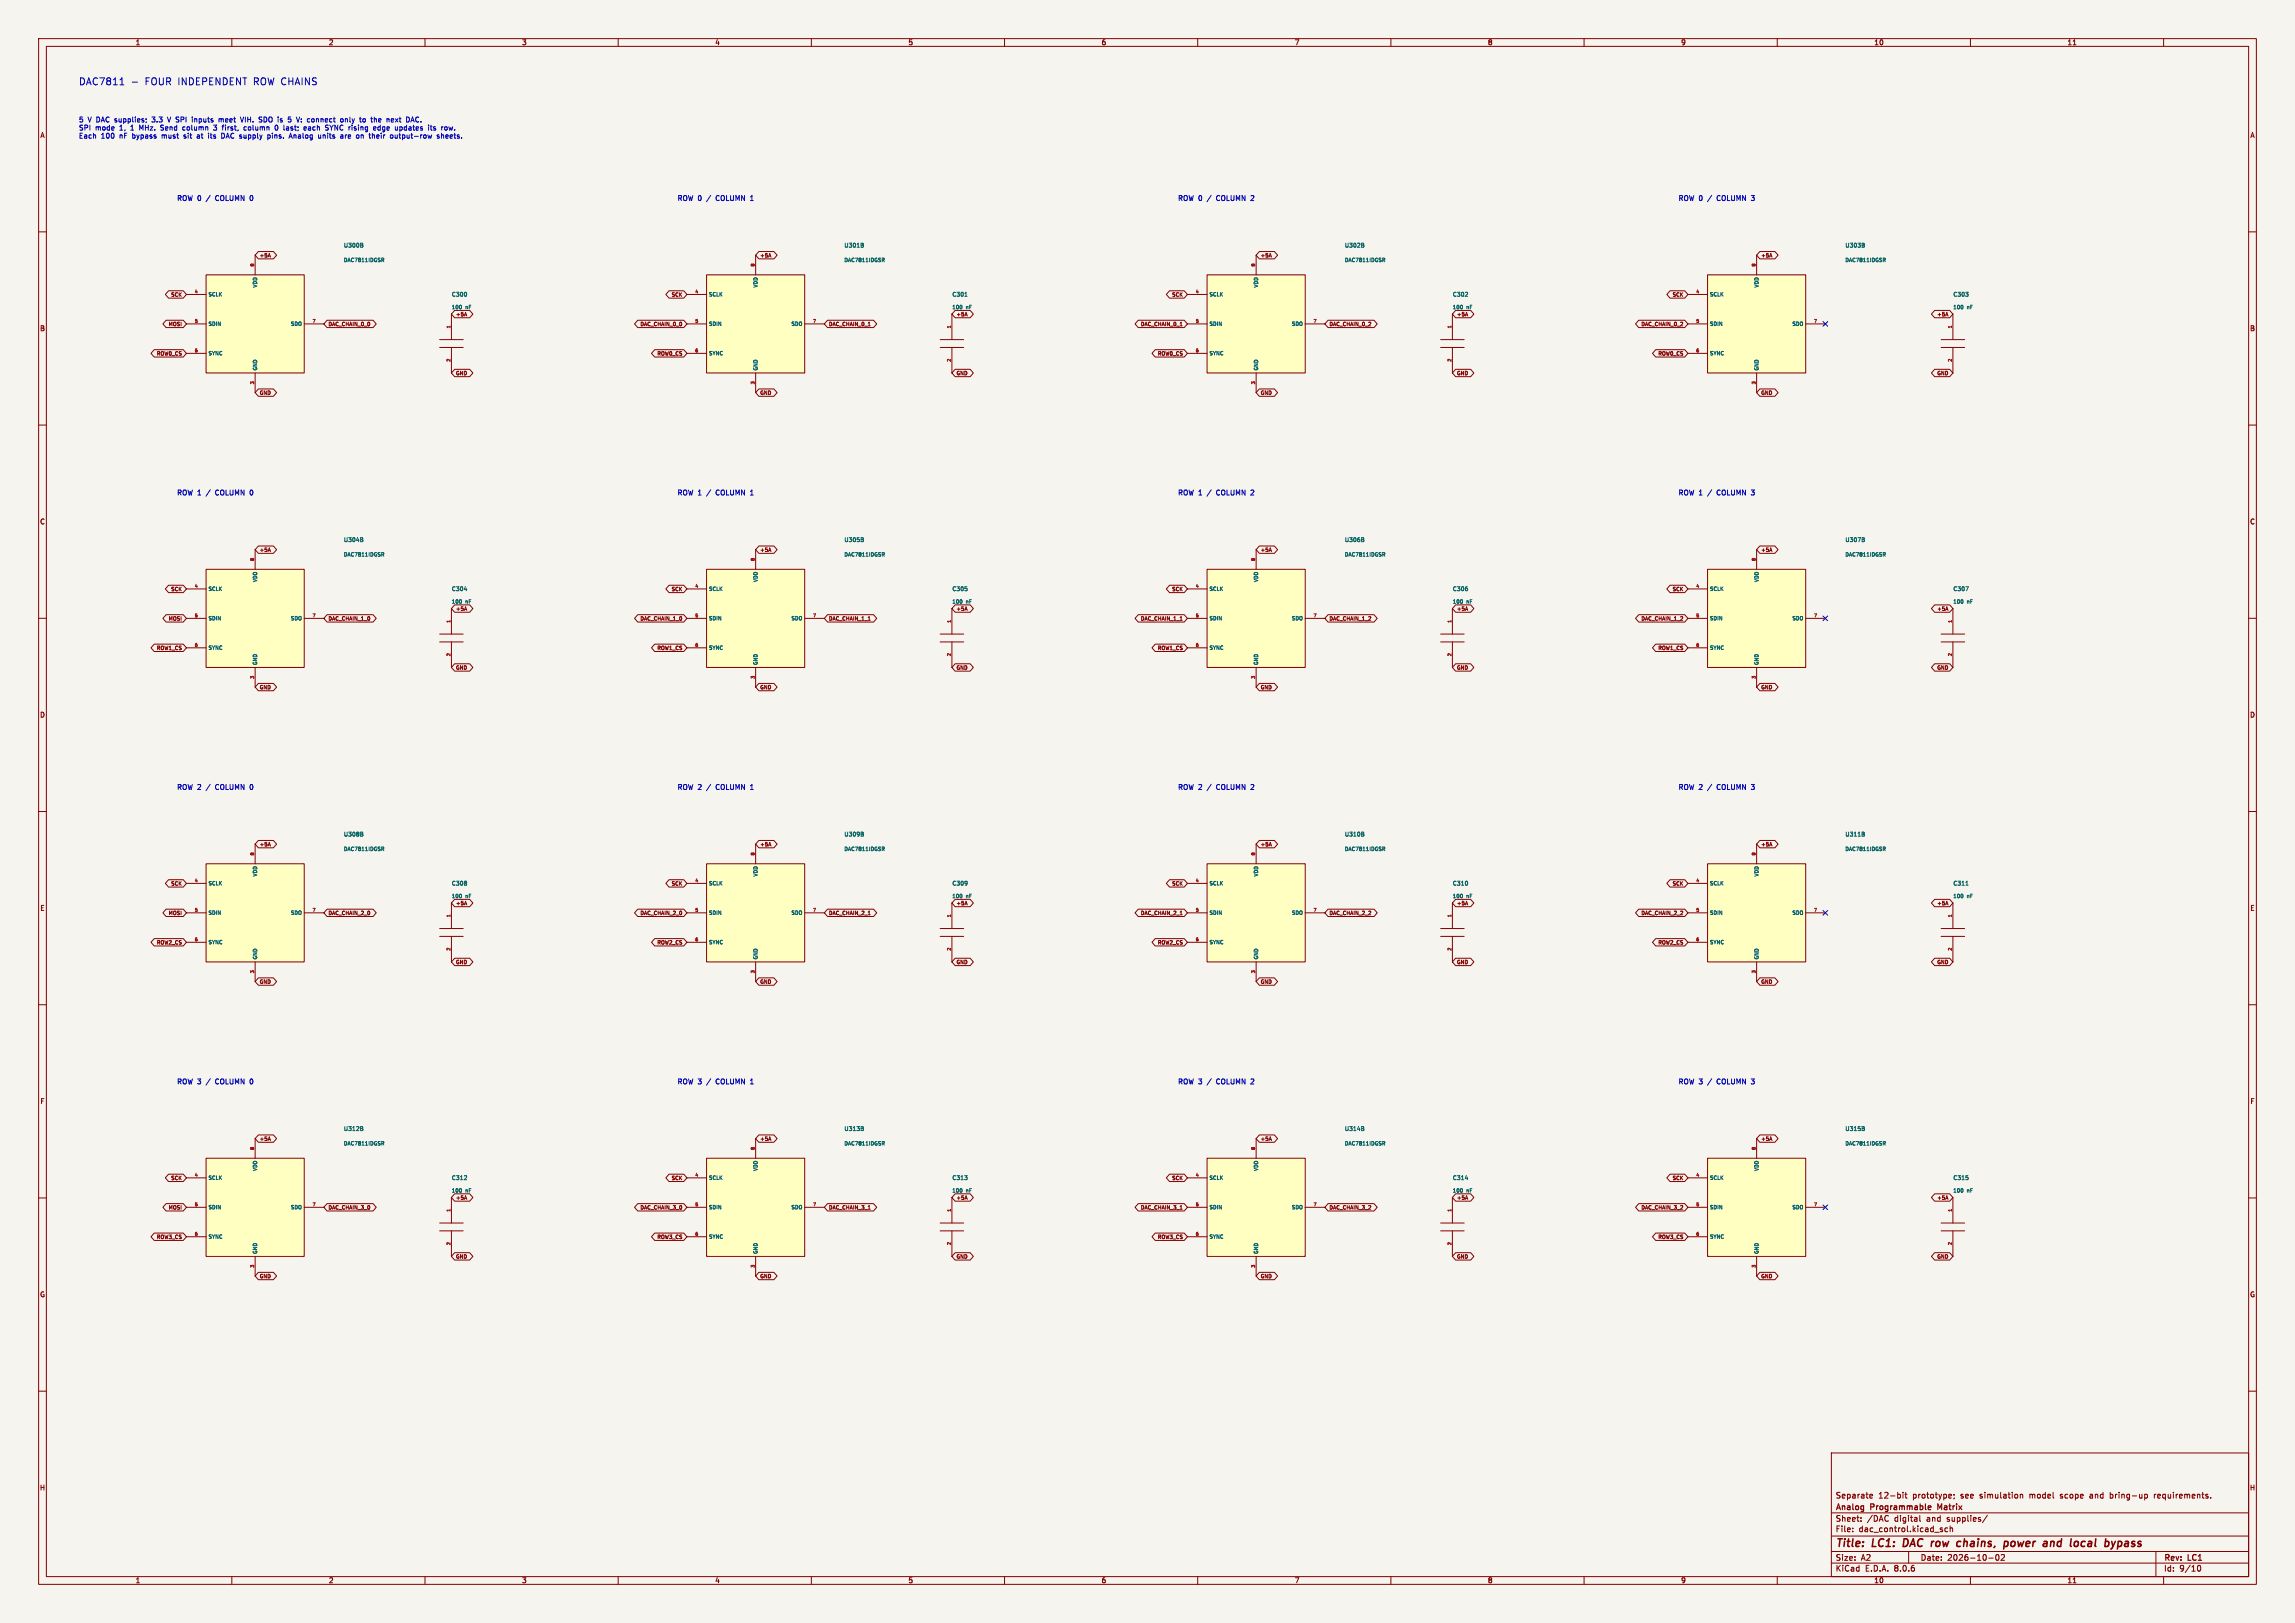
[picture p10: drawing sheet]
<svg xmlns="http://www.w3.org/2000/svg" width="594mm" height="420mm" viewBox="0 0 594 420" stroke-linecap="round" stroke-linejoin="round" font-family="sans-serif">
<defs><g id="words">
<g font-size="2.8" fill="#840000">
<text x="475" y="400.9">Title:</text>
<text x="484.7" y="400.9">LC1:</text>
<text x="493.5" y="400.9">DAC row</text>
<text x="509" y="400.9">chains,</text>
<text x="522" y="400.9">power</text>
<text x="532.9" y="400.9">and</text>
<text x="540.7" y="400.9">local</text>
<text x="550.5" y="400.9">bypass</text>
</g>
<g font-size="2.5" fill="#0000c2">
<text x="20.3" y="22.3">DAC7811</text>
<text x="37.5" y="22.3">FOUR INDEPENDENT ROW CHAINS</text>
</g>
<g font-size="2.1" fill="#840000">
<text x="475" y="388">Separate</text>
<text x="486.2" y="388">12-bit</text>
<text x="495.1" y="388">prototype;</text>
<text x="507.6" y="388">see</text>
<text x="512.7" y="388">simulation</text>
<text x="525.7" y="388">model</text>
<text x="533.8" y="388">scope</text>
<text x="541.6" y="388">and</text>
<text x="547" y="388">bring-up</text>
<text x="558.6" y="388">requirements.</text>
<text x="475" y="394">Sheet:</text>
<text x="475" y="391.2">Analog</text>
<text x="483.2" y="394">/DAC</text>
<text x="484.2" y="391.2">Programmable</text>
<text x="490.4" y="394">digital</text>
<text x="498.8" y="394">and</text>
<text x="502.2" y="391.2">Matrix</text>
<text x="504.2" y="394">supplies/</text>
<text x="475" y="396.7">File:</text>
<text x="481.1" y="396.7">dac_control.kicad_sch</text>
<text x="475" y="406.9">KiCad</text>
<text x="475" y="404.1">Size:</text>
<text x="481.7" y="404.1">A2</text>
<text x="482.7" y="406.9">E.D.A.</text>
<text x="490.3" y="406.9">8.0.6</text>
<text x="497" y="404.1">Date:</text>
<text x="504" y="404.1">2026-10-02</text>
<text x="560" y="404.3">Rev:</text>
<text x="560" y="406.9">Id:</text>
<text x="564.1" y="406.9">9/10</text>
<text x="566.4" y="404.3">LC1</text>
</g>
<g font-size="1.8" fill="#840000">
<text x="35" y="11.9">1</text>
<text x="85" y="11.9">2</text>
<text x="135" y="11.9">3</text>
<text x="185" y="11.9">4</text>
<text x="235" y="11.9">5</text>
<text x="285" y="11.9">6</text>
<text x="335" y="11.9">7</text>
<text x="385" y="11.9">8</text>
<text x="435" y="11.9">9</text>
<text x="485" y="11.9">10</text>
<text x="535" y="11.9">11</text>
<text x="10.3" y="35.9">A</text>
<text x="582.3" y="35.9">A</text>
<text x="10.3" y="85.9">B</text>
<text x="582.3" y="85.9">B</text>
<text x="10.3" y="135.9">C</text>
<text x="582.3" y="135.9">C</text>
<text x="10.3" y="185.9">D</text>
<text x="582.3" y="185.9">D</text>
<text x="10.3" y="235.9">E</text>
<text x="582.3" y="235.9">E</text>
<text x="10.3" y="285.9">F</text>
<text x="582.3" y="285.9">F</text>
<text x="10.3" y="335.9">G</text>
<text x="582.3" y="335.9">G</text>
<text x="10.2" y="385.9">H</text>
<text x="582.2" y="385.9">H</text>
<text x="35" y="409.9">1</text>
<text x="85" y="409.9">2</text>
<text x="135" y="409.9">3</text>
<text x="185" y="409.9">4</text>
<text x="235" y="409.9">5</text>
<text x="285" y="409.9">6</text>
<text x="335" y="409.9">7</text>
<text x="385" y="409.9">8</text>
<text x="435" y="409.9">9</text>
<text x="485" y="409.9">10</text>
<text x="535" y="409.9">11</text>
</g>
<g font-size="1.8" fill="#0000c2">
<text x="20.3" y="32">5</text>
<text x="20.3" y="34.1">SPI</text>
<text x="22.7" y="32">V DAC supplies;</text>
<text x="24.7" y="34.1">mode</text>
<text x="31.1" y="34.1">1,</text>
<text x="34.1" y="34.1">1</text>
<text x="36.5" y="34.1">MHz.</text>
<text x="39.8" y="32">3.3</text>
<text x="42.2" y="34.1">Send</text>
<text x="44.1" y="32">V SPI</text>
<text x="48.1" y="34.1">column</text>
<text x="50.7" y="32">inputs</text>
<text x="56.4" y="34.1">3</text>
<text x="57.9" y="32">meet</text>
<text x="58.8" y="34.1">first,</text>
<text x="63.8" y="32">VIH.</text>
<text x="64.6" y="34.1">column</text>
<text x="68.7" y="32">SDO is</text>
<text x="72.8" y="34.1">0</text>
<text x="75.2" y="34.1">last;</text>
<text x="76.6" y="32">5</text>
<text x="79" y="32">V: connect</text>
<text x="80.7" y="34.1">each</text>
<text x="86.5" y="34.1">SYNC rising</text>
<text x="90.8" y="32">only</text>
<text x="96" y="32">to</text>
<text x="99.1" y="32">the</text>
<text x="99.3" y="34.1">edge</text>
<text x="103.3" y="32">next</text>
<text x="105.1" y="34.1">updates</text>
<text x="108.6" y="32">DAC.</text>
<text x="113.9" y="34.1">its</text>
<text x="117.5" y="34.1">row.</text>
<text x="20.3" y="36.2">Each</text>
<text x="26.2" y="36.2">100</text>
<text x="31.1" y="36.2">nF</text>
<text x="34.5" y="36.2">bypass</text>
<text x="42.3" y="36.2">must</text>
<text x="48.2" y="36.2">sit</text>
<text x="51.8" y="36.2">at</text>
<text x="54.9" y="36.2">its</text>
<text x="58.5" y="36.2">DAC supply</text>
<text x="70.9" y="36.2">pins.</text>
<text x="76.7" y="36.2">Analog</text>
<text x="84.4" y="36.2">units</text>
<text x="90.4" y="36.2">are</text>
<text x="94.6" y="36.2">on</text>
<text x="98.2" y="36.2">their</text>
<text x="103.8" y="36.2">output-row</text>
<text x="116.2" y="36.2">sheets.</text>
<text x="45.7" y="52.3">ROW 0</text>
<text x="53.5" y="52.3">/</text>
<text x="56" y="52.3">COLUMN 0</text>
<text x="175.3" y="52.3">ROW 0</text>
<text x="183" y="52.3">/</text>
<text x="185.6" y="52.3">COLUMN 1</text>
<text x="304.8" y="52.3">ROW 0</text>
<text x="312.6" y="52.3">/</text>
<text x="315.1" y="52.3">COLUMN</text>
<text x="324.2" y="52.3">2</text>
<text x="434.3" y="52.3">ROW 0</text>
<text x="442.1" y="52.3">/</text>
<text x="444.6" y="52.3">COLUMN</text>
<text x="453.8" y="52.3">3</text>
<text x="45.7" y="128.5">ROW 1</text>
<text x="53.5" y="128.5">/</text>
<text x="56" y="128.5">COLUMN 0</text>
<text x="175.3" y="128.5">ROW 1</text>
<text x="183" y="128.5">/</text>
<text x="185.6" y="128.5">COLUMN 1</text>
<text x="304.8" y="128.5">ROW 1</text>
<text x="312.6" y="128.5">/</text>
<text x="315.1" y="128.5">COLUMN</text>
<text x="324.2" y="128.5">2</text>
<text x="434.3" y="128.5">ROW 1</text>
<text x="442.1" y="128.5">/</text>
<text x="444.6" y="128.5">COLUMN</text>
<text x="453.8" y="128.5">3</text>
<text x="45.7" y="204.7">ROW 2</text>
<text x="53.5" y="204.7">/</text>
<text x="56" y="204.7">COLUMN 0</text>
<text x="175.3" y="204.7">ROW 2</text>
<text x="183" y="204.7">/</text>
<text x="185.6" y="204.7">COLUMN 1</text>
<text x="304.8" y="204.7">ROW 2</text>
<text x="312.6" y="204.7">/</text>
<text x="315.1" y="204.7">COLUMN</text>
<text x="324.2" y="204.7">2</text>
<text x="434.3" y="204.7">ROW 2</text>
<text x="442.1" y="204.7">/</text>
<text x="444.6" y="204.7">COLUMN</text>
<text x="453.8" y="204.7">3</text>
<text x="45.7" y="280.9">ROW 3</text>
<text x="53.5" y="280.9">/</text>
<text x="56" y="280.9">COLUMN 0</text>
<text x="175.3" y="280.9">ROW 3</text>
<text x="183" y="280.9">/</text>
<text x="185.6" y="280.9">COLUMN 1</text>
<text x="304.8" y="280.9">ROW 3</text>
<text x="312.6" y="280.9">/</text>
<text x="315.1" y="280.9">COLUMN</text>
<text x="324.2" y="280.9">2</text>
<text x="434.3" y="280.9">ROW 3</text>
<text x="442.1" y="280.9">/</text>
<text x="444.6" y="280.9">COLUMN</text>
<text x="453.8" y="280.9">3</text>
</g>
<g font-size="1.5" fill="#006464">
<text x="88.9" y="64.3">U300B</text>
<text x="218.4" y="64.3">U301B</text>
<text x="347.9" y="64.3">U302B</text>
<text x="477.5" y="64.3">U303B</text>
<text x="116.8" y="77">C300</text>
<text x="246.3" y="77">C301</text>
<text x="375.9" y="77">C302</text>
<text x="505.4" y="77">C303</text>
<text x="88.9" y="140.5">U304B</text>
<text x="218.4" y="140.5">U305B</text>
<text x="347.9" y="140.5">U306B</text>
<text x="477.5" y="140.5">U307B</text>
<text x="116.8" y="153.2">C304</text>
<text x="246.3" y="153.2">C305</text>
<text x="375.9" y="153.2">C306</text>
<text x="505.4" y="153.2">C307</text>
<text x="88.9" y="216.7">U308B</text>
<text x="218.4" y="216.7">U309B</text>
<text x="347.9" y="216.7">U310B</text>
<text x="477.5" y="216.7">U311B</text>
<text x="116.8" y="229.4">C308</text>
<text x="246.3" y="229.4">C309</text>
<text x="375.9" y="229.4">C310</text>
<text x="505.4" y="229.4">C311</text>
<text x="88.9" y="292.9">U312B</text>
<text x="218.4" y="292.9">U313B</text>
<text x="347.9" y="292.9">U314B</text>
<text x="477.5" y="292.9">U315B</text>
<text x="116.8" y="305.6">C312</text>
<text x="246.3" y="305.6">C313</text>
<text x="375.9" y="305.6">C314</text>
<text x="505.4" y="305.6">C315</text>
</g>
<g font-size="1.3" fill="#840000">
<text x="67.1" y="66.8">+5A</text>
<text x="196.6" y="66.8">+5A</text>
<text x="326.2" y="66.8">+5A</text>
<text x="455.7" y="66.8">+5A</text>
<text x="44.1" y="77">SCK</text>
<text x="173.7" y="77">SCK</text>
<text x="303.2" y="77">SCK</text>
<text x="432.7" y="77">SCK</text>
<text x="117.9" y="82.1">+5A</text>
<text x="247.4" y="82.1">+5A</text>
<text x="377" y="82.1">+5A</text>
<text x="501.2" y="82.1">+5A</text>
<text x="43.5" y="84.6">MOSI</text>
<text x="84.9" y="84.6">DAC_CHAIN_0_0</text>
<text x="165.6" y="84.6">DAC_CHAIN_0_0</text>
<text x="214.4" y="84.6">DAC_CHAIN_0_1</text>
<text x="295.1" y="84.6">DAC_CHAIN_0_1</text>
<text x="344" y="84.6">DAC_CHAIN_0_2</text>
<text x="424.6" y="84.6">DAC_CHAIN_0_2</text>
<text x="40.4" y="92.2">ROW0_CS</text>
<text x="169.9" y="92.2">ROW0_CS</text>
<text x="299.5" y="92.2">ROW0_CS</text>
<text x="429" y="92.2">ROW0_CS</text>
<text x="117.9" y="97.3">GND</text>
<text x="247.4" y="97.3">GND</text>
<text x="377" y="97.3">GND</text>
<text x="501.2" y="97.3">GND</text>
<text x="67.1" y="102.4">GND</text>
<text x="196.6" y="102.4">GND</text>
<text x="326.2" y="102.4">GND</text>
<text x="455.7" y="102.4">GND</text>
<text x="67.1" y="143">+5A</text>
<text x="196.6" y="143">+5A</text>
<text x="326.2" y="143">+5A</text>
<text x="455.7" y="143">+5A</text>
<text x="44.1" y="153.2">SCK</text>
<text x="173.7" y="153.2">SCK</text>
<text x="303.2" y="153.2">SCK</text>
<text x="432.7" y="153.2">SCK</text>
<text x="43.5" y="160.8">MOSI</text>
<text x="84.9" y="160.8">DAC_CHAIN_1_0</text>
<text x="117.9" y="158.3">+5A</text>
<text x="165.6" y="160.8">DAC_CHAIN_1_0</text>
<text x="214.4" y="160.8">DAC_CHAIN_1_1</text>
<text x="247.4" y="158.3">+5A</text>
<text x="295.1" y="160.8">DAC_CHAIN_1_1</text>
<text x="344" y="160.8">DAC_CHAIN_1_2</text>
<text x="377" y="158.3">+5A</text>
<text x="424.6" y="160.8">DAC_CHAIN_1_2</text>
<text x="501.2" y="158.3">+5A</text>
<text x="40.4" y="168.4">ROW1_CS</text>
<text x="117.9" y="173.5">GND</text>
<text x="169.9" y="168.4">ROW1_CS</text>
<text x="247.4" y="173.5">GND</text>
<text x="299.5" y="168.4">ROW1_CS</text>
<text x="377" y="173.5">GND</text>
<text x="429" y="168.4">ROW1_CS</text>
<text x="501.2" y="173.5">GND</text>
<text x="67.1" y="178.6">GND</text>
<text x="196.6" y="178.6">GND</text>
<text x="326.2" y="178.6">GND</text>
<text x="455.7" y="178.6">GND</text>
<text x="67.1" y="219.2">+5A</text>
<text x="196.6" y="219.2">+5A</text>
<text x="326.2" y="219.2">+5A</text>
<text x="455.7" y="219.2">+5A</text>
<text x="44.1" y="229.4">SCK</text>
<text x="173.7" y="229.4">SCK</text>
<text x="303.2" y="229.4">SCK</text>
<text x="432.7" y="229.4">SCK</text>
<text x="43.5" y="237">MOSI</text>
<text x="84.9" y="237">DAC_CHAIN_2_0</text>
<text x="117.9" y="234.5">+5A</text>
<text x="165.6" y="237">DAC_CHAIN_2_0</text>
<text x="214.4" y="237">DAC_CHAIN_2_1</text>
<text x="247.4" y="234.5">+5A</text>
<text x="295.1" y="237">DAC_CHAIN_2_1</text>
<text x="344" y="237">DAC_CHAIN_2_2</text>
<text x="377" y="234.5">+5A</text>
<text x="424.6" y="237">DAC_CHAIN_2_2</text>
<text x="501.2" y="234.5">+5A</text>
<text x="40.4" y="244.6">ROW2_CS</text>
<text x="169.9" y="244.6">ROW2_CS</text>
<text x="299.5" y="244.6">ROW2_CS</text>
<text x="429" y="244.6">ROW2_CS</text>
<text x="117.9" y="249.7">GND</text>
<text x="247.4" y="249.7">GND</text>
<text x="377" y="249.7">GND</text>
<text x="501.2" y="249.7">GND</text>
<text x="67.1" y="254.8">GND</text>
<text x="196.6" y="254.8">GND</text>
<text x="326.2" y="254.8">GND</text>
<text x="455.7" y="254.8">GND</text>
<text x="67.1" y="295.4">+5A</text>
<text x="196.6" y="295.4">+5A</text>
<text x="326.2" y="295.4">+5A</text>
<text x="455.7" y="295.4">+5A</text>
<text x="44.1" y="305.6">SCK</text>
<text x="173.7" y="305.6">SCK</text>
<text x="303.2" y="305.6">SCK</text>
<text x="432.7" y="305.6">SCK</text>
<text x="117.9" y="310.7">+5A</text>
<text x="247.4" y="310.7">+5A</text>
<text x="377" y="310.7">+5A</text>
<text x="501.2" y="310.7">+5A</text>
<text x="43.5" y="313.2">MOSI</text>
<text x="84.9" y="313.2">DAC_CHAIN_3_0</text>
<text x="165.6" y="313.2">DAC_CHAIN_3_0</text>
<text x="214.4" y="313.2">DAC_CHAIN_3_1</text>
<text x="295.1" y="313.2">DAC_CHAIN_3_1</text>
<text x="344" y="313.2">DAC_CHAIN_3_2</text>
<text x="424.6" y="313.2">DAC_CHAIN_3_2</text>
<text x="40.4" y="320.8">ROW3_CS</text>
<text x="169.9" y="320.8">ROW3_CS</text>
<text x="299.5" y="320.8">ROW3_CS</text>
<text x="429" y="320.8">ROW3_CS</text>
<text x="117.9" y="325.9">GND</text>
<text x="247.4" y="325.9">GND</text>
<text x="377" y="325.9">GND</text>
<text x="501.2" y="325.9">GND</text>
<text x="67.1" y="331">GND</text>
<text x="196.6" y="331">GND</text>
<text x="326.2" y="331">GND</text>
<text x="455.7" y="331">GND</text>
</g>
<g font-size="1.3" fill="#006464">
<text x="88.8" y="68">DAC7811IDGSR</text>
<text x="218.4" y="68">DAC7811IDGSR</text>
<text x="347.9" y="68">DAC7811IDGSR</text>
<text x="477.5" y="68">DAC7811IDGSR</text>
<text x="53.8" y="76.9">SCLK</text>
<text x="66.7" y="74.6" transform="rotate(-90 66.7 74.6)">VDD</text>
<text x="183.4" y="76.9">SCLK</text>
<text x="196.3" y="74.6" transform="rotate(-90 196.3 74.6)">VDD</text>
<text x="312.9" y="76.9">SCLK</text>
<text x="325.8" y="74.6" transform="rotate(-90 325.8 74.6)">VDD</text>
<text x="442.5" y="76.9">SCLK</text>
<text x="455.4" y="74.6" transform="rotate(-90 455.4 74.6)">VDD</text>
<text x="116.8" y="80.2">100</text>
<text x="120.5" y="80.2">nF</text>
<text x="246.3" y="80.2">100</text>
<text x="250" y="80.2">nF</text>
<text x="375.9" y="80.2">100</text>
<text x="379.6" y="80.2">nF</text>
<text x="505.4" y="80.2">100</text>
<text x="509.1" y="80.2">nF</text>
<text x="53.8" y="84.5">SDIN</text>
<text x="75.1" y="84.5">SDO</text>
<text x="183.4" y="84.5">SDIN</text>
<text x="204.7" y="84.5">SDO</text>
<text x="312.9" y="84.5">SDIN</text>
<text x="334.2" y="84.5">SDO</text>
<text x="442.5" y="84.5">SDIN</text>
<text x="463.7" y="84.5">SDO</text>
<text x="53.8" y="92.1">SYNC</text>
<text x="183.4" y="92.1">SYNC</text>
<text x="312.9" y="92.1">SYNC</text>
<text x="442.5" y="92.1">SYNC</text>
<text x="66.7" y="96" transform="rotate(-90 66.7 96)">GND</text>
<text x="196.3" y="96" transform="rotate(-90 196.3 96)">GND</text>
<text x="325.8" y="96" transform="rotate(-90 325.8 96)">GND</text>
<text x="455.4" y="96" transform="rotate(-90 455.4 96)">GND</text>
<text x="88.8" y="144.2">DAC7811IDGSR</text>
<text x="218.4" y="144.2">DAC7811IDGSR</text>
<text x="347.9" y="144.2">DAC7811IDGSR</text>
<text x="477.5" y="144.2">DAC7811IDGSR</text>
<text x="53.8" y="153.1">SCLK</text>
<text x="66.7" y="150.8" transform="rotate(-90 66.7 150.8)">VDD</text>
<text x="183.4" y="153.1">SCLK</text>
<text x="196.3" y="150.8" transform="rotate(-90 196.3 150.8)">VDD</text>
<text x="312.9" y="153.1">SCLK</text>
<text x="325.8" y="150.8" transform="rotate(-90 325.8 150.8)">VDD</text>
<text x="442.5" y="153.1">SCLK</text>
<text x="455.4" y="150.8" transform="rotate(-90 455.4 150.8)">VDD</text>
<text x="53.8" y="160.7">SDIN</text>
<text x="75.1" y="160.7">SDO</text>
<text x="116.8" y="156.4">100</text>
<text x="120.5" y="156.4">nF</text>
<text x="183.4" y="160.7">SDIN</text>
<text x="204.7" y="160.7">SDO</text>
<text x="246.3" y="156.4">100</text>
<text x="250" y="156.4">nF</text>
<text x="312.9" y="160.7">SDIN</text>
<text x="334.2" y="160.7">SDO</text>
<text x="375.9" y="156.4">100</text>
<text x="379.6" y="156.4">nF</text>
<text x="442.5" y="160.7">SDIN</text>
<text x="463.7" y="160.7">SDO</text>
<text x="505.4" y="156.4">100</text>
<text x="509.1" y="156.4">nF</text>
<text x="53.8" y="168.3">SYNC</text>
<text x="66.7" y="172.2" transform="rotate(-90 66.7 172.2)">GND</text>
<text x="183.4" y="168.3">SYNC</text>
<text x="196.3" y="172.2" transform="rotate(-90 196.3 172.2)">GND</text>
<text x="312.9" y="168.3">SYNC</text>
<text x="325.8" y="172.2" transform="rotate(-90 325.8 172.2)">GND</text>
<text x="442.5" y="168.3">SYNC</text>
<text x="455.4" y="172.2" transform="rotate(-90 455.4 172.2)">GND</text>
<text x="88.8" y="220.4">DAC7811IDGSR</text>
<text x="218.4" y="220.4">DAC7811IDGSR</text>
<text x="347.9" y="220.4">DAC7811IDGSR</text>
<text x="477.5" y="220.4">DAC7811IDGSR</text>
<text x="66.7" y="227" transform="rotate(-90 66.7 227)">VDD</text>
<text x="196.3" y="227" transform="rotate(-90 196.3 227)">VDD</text>
<text x="325.8" y="227" transform="rotate(-90 325.8 227)">VDD</text>
<text x="455.4" y="227" transform="rotate(-90 455.4 227)">VDD</text>
<text x="53.8" y="229.3">SCLK</text>
<text x="116.8" y="232.6">100</text>
<text x="120.5" y="232.6">nF</text>
<text x="183.4" y="229.3">SCLK</text>
<text x="246.3" y="232.6">100</text>
<text x="250" y="232.6">nF</text>
<text x="312.9" y="229.3">SCLK</text>
<text x="375.9" y="232.6">100</text>
<text x="379.6" y="232.6">nF</text>
<text x="442.5" y="229.3">SCLK</text>
<text x="505.4" y="232.6">100</text>
<text x="509.1" y="232.6">nF</text>
<text x="53.8" y="236.9">SDIN</text>
<text x="75.1" y="236.9">SDO</text>
<text x="183.4" y="236.9">SDIN</text>
<text x="204.7" y="236.9">SDO</text>
<text x="312.9" y="236.9">SDIN</text>
<text x="334.2" y="236.9">SDO</text>
<text x="442.5" y="236.9">SDIN</text>
<text x="463.7" y="236.9">SDO</text>
<text x="53.8" y="244.5">SYNC</text>
<text x="183.4" y="244.5">SYNC</text>
<text x="312.9" y="244.5">SYNC</text>
<text x="442.5" y="244.5">SYNC</text>
<text x="66.7" y="248.4" transform="rotate(-90 66.7 248.4)">GND</text>
<text x="196.3" y="248.4" transform="rotate(-90 196.3 248.4)">GND</text>
<text x="325.8" y="248.4" transform="rotate(-90 325.8 248.4)">GND</text>
<text x="455.4" y="248.4" transform="rotate(-90 455.4 248.4)">GND</text>
<text x="88.8" y="296.6">DAC7811IDGSR</text>
<text x="218.4" y="296.6">DAC7811IDGSR</text>
<text x="347.9" y="296.6">DAC7811IDGSR</text>
<text x="477.5" y="296.6">DAC7811IDGSR</text>
<text x="53.8" y="305.5">SCLK</text>
<text x="66.7" y="303.2" transform="rotate(-90 66.7 303.2)">VDD</text>
<text x="183.4" y="305.5">SCLK</text>
<text x="196.3" y="303.2" transform="rotate(-90 196.3 303.2)">VDD</text>
<text x="312.9" y="305.5">SCLK</text>
<text x="325.8" y="303.2" transform="rotate(-90 325.8 303.2)">VDD</text>
<text x="442.5" y="305.5">SCLK</text>
<text x="455.4" y="303.2" transform="rotate(-90 455.4 303.2)">VDD</text>
<text x="116.8" y="308.8">100</text>
<text x="120.5" y="308.8">nF</text>
<text x="246.3" y="308.8">100</text>
<text x="250" y="308.8">nF</text>
<text x="375.9" y="308.8">100</text>
<text x="379.6" y="308.8">nF</text>
<text x="505.4" y="308.8">100</text>
<text x="509.1" y="308.8">nF</text>
<text x="53.8" y="313.1">SDIN</text>
<text x="75.1" y="313.1">SDO</text>
<text x="183.4" y="313.1">SDIN</text>
<text x="204.7" y="313.1">SDO</text>
<text x="312.9" y="313.1">SDIN</text>
<text x="334.2" y="313.1">SDO</text>
<text x="442.5" y="313.1">SDIN</text>
<text x="463.7" y="313.1">SDO</text>
<text x="53.8" y="320.7">SYNC</text>
<text x="183.4" y="320.7">SYNC</text>
<text x="312.9" y="320.7">SYNC</text>
<text x="442.5" y="320.7">SYNC</text>
<text x="66.7" y="324.6" transform="rotate(-90 66.7 324.6)">GND</text>
<text x="196.3" y="324.6" transform="rotate(-90 196.3 324.6)">GND</text>
<text x="325.8" y="324.6" transform="rotate(-90 325.8 324.6)">GND</text>
<text x="455.4" y="324.6" transform="rotate(-90 455.4 324.6)">GND</text>
</g>
<g font-size="1.1" fill="#a90000">
<text x="65.8" y="69.1" transform="rotate(-90 65.8 69.1)">8</text>
<text x="195.3" y="69.1" transform="rotate(-90 195.3 69.1)">8</text>
<text x="324.9" y="69.1" transform="rotate(-90 324.9 69.1)">8</text>
<text x="454.4" y="69.1" transform="rotate(-90 454.4 69.1)">8</text>
<text x="50.3" y="75.9">4</text>
<text x="179.8" y="75.9">4</text>
<text x="309.3" y="75.9">4</text>
<text x="438.9" y="75.9">4</text>
<text x="50.3" y="83.6">5</text>
<text x="80.8" y="83.6">7</text>
<text x="179.8" y="83.6">5</text>
<text x="210.3" y="83.6">7</text>
<text x="309.3" y="83.6">5</text>
<text x="339.8" y="83.6">7</text>
<text x="438.9" y="83.6">5</text>
<text x="469.4" y="83.6">7</text>
<text x="116.6" y="85.1" transform="rotate(-90 116.6 85.1)">1</text>
<text x="246.1" y="85.1" transform="rotate(-90 246.1 85.1)">1</text>
<text x="375.7" y="85.1" transform="rotate(-90 375.7 85.1)">1</text>
<text x="505.2" y="85.1" transform="rotate(-90 505.2 85.1)">1</text>
<text x="50.3" y="91.2">6</text>
<text x="116.6" y="93.7" transform="rotate(-90 116.6 93.7)">2</text>
<text x="179.8" y="91.2">6</text>
<text x="246.1" y="93.7" transform="rotate(-90 246.1 93.7)">2</text>
<text x="309.3" y="91.2">6</text>
<text x="375.7" y="93.7" transform="rotate(-90 375.7 93.7)">2</text>
<text x="438.9" y="91.2">6</text>
<text x="505.2" y="93.7" transform="rotate(-90 505.2 93.7)">2</text>
<text x="65.8" y="99.6" transform="rotate(-90 65.8 99.6)">3</text>
<text x="195.3" y="99.6" transform="rotate(-90 195.3 99.6)">3</text>
<text x="324.9" y="99.6" transform="rotate(-90 324.9 99.6)">3</text>
<text x="454.4" y="99.6" transform="rotate(-90 454.4 99.6)">3</text>
<text x="65.8" y="145.3" transform="rotate(-90 65.8 145.3)">8</text>
<text x="195.3" y="145.3" transform="rotate(-90 195.3 145.3)">8</text>
<text x="324.9" y="145.3" transform="rotate(-90 324.9 145.3)">8</text>
<text x="454.4" y="145.3" transform="rotate(-90 454.4 145.3)">8</text>
<text x="50.3" y="152.1">4</text>
<text x="179.8" y="152.1">4</text>
<text x="309.3" y="152.1">4</text>
<text x="438.9" y="152.1">4</text>
<text x="50.3" y="159.8">5</text>
<text x="80.8" y="159.8">7</text>
<text x="116.6" y="161.3" transform="rotate(-90 116.6 161.3)">1</text>
<text x="179.8" y="159.8">5</text>
<text x="210.3" y="159.8">7</text>
<text x="246.1" y="161.3" transform="rotate(-90 246.1 161.3)">1</text>
<text x="309.3" y="159.8">5</text>
<text x="339.8" y="159.8">7</text>
<text x="375.7" y="161.3" transform="rotate(-90 375.7 161.3)">1</text>
<text x="438.9" y="159.8">5</text>
<text x="469.4" y="159.8">7</text>
<text x="505.2" y="161.3" transform="rotate(-90 505.2 161.3)">1</text>
<text x="50.3" y="167.4">6</text>
<text x="179.8" y="167.4">6</text>
<text x="309.3" y="167.4">6</text>
<text x="438.9" y="167.4">6</text>
<text x="116.6" y="169.9" transform="rotate(-90 116.6 169.9)">2</text>
<text x="246.1" y="169.9" transform="rotate(-90 246.1 169.9)">2</text>
<text x="375.7" y="169.9" transform="rotate(-90 375.7 169.9)">2</text>
<text x="505.2" y="169.9" transform="rotate(-90 505.2 169.9)">2</text>
<text x="65.8" y="175.8" transform="rotate(-90 65.8 175.8)">3</text>
<text x="195.3" y="175.8" transform="rotate(-90 195.3 175.8)">3</text>
<text x="324.9" y="175.8" transform="rotate(-90 324.9 175.8)">3</text>
<text x="454.4" y="175.8" transform="rotate(-90 454.4 175.8)">3</text>
<text x="65.8" y="221.5" transform="rotate(-90 65.8 221.5)">8</text>
<text x="195.3" y="221.5" transform="rotate(-90 195.3 221.5)">8</text>
<text x="324.9" y="221.5" transform="rotate(-90 324.9 221.5)">8</text>
<text x="454.4" y="221.5" transform="rotate(-90 454.4 221.5)">8</text>
<text x="50.3" y="228.3">4</text>
<text x="179.8" y="228.3">4</text>
<text x="309.3" y="228.3">4</text>
<text x="438.9" y="228.3">4</text>
<text x="50.3" y="236">5</text>
<text x="80.8" y="236">7</text>
<text x="116.6" y="237.5" transform="rotate(-90 116.6 237.5)">1</text>
<text x="179.8" y="236">5</text>
<text x="210.3" y="236">7</text>
<text x="246.1" y="237.5" transform="rotate(-90 246.1 237.5)">1</text>
<text x="309.3" y="236">5</text>
<text x="339.8" y="236">7</text>
<text x="375.7" y="237.5" transform="rotate(-90 375.7 237.5)">1</text>
<text x="438.9" y="236">5</text>
<text x="469.4" y="236">7</text>
<text x="505.2" y="237.5" transform="rotate(-90 505.2 237.5)">1</text>
<text x="50.3" y="243.6">6</text>
<text x="179.8" y="243.6">6</text>
<text x="309.3" y="243.6">6</text>
<text x="438.9" y="243.6">6</text>
<text x="65.8" y="252" transform="rotate(-90 65.8 252)">3</text>
<text x="116.6" y="246.1" transform="rotate(-90 116.6 246.1)">2</text>
<text x="195.3" y="252" transform="rotate(-90 195.3 252)">3</text>
<text x="246.1" y="246.1" transform="rotate(-90 246.1 246.1)">2</text>
<text x="324.9" y="252" transform="rotate(-90 324.9 252)">3</text>
<text x="375.7" y="246.1" transform="rotate(-90 375.7 246.1)">2</text>
<text x="454.4" y="252" transform="rotate(-90 454.4 252)">3</text>
<text x="505.2" y="246.1" transform="rotate(-90 505.2 246.1)">2</text>
<text x="65.8" y="297.7" transform="rotate(-90 65.8 297.7)">8</text>
<text x="195.3" y="297.7" transform="rotate(-90 195.3 297.7)">8</text>
<text x="324.9" y="297.7" transform="rotate(-90 324.9 297.7)">8</text>
<text x="454.4" y="297.7" transform="rotate(-90 454.4 297.7)">8</text>
<text x="50.3" y="304.5">4</text>
<text x="179.8" y="304.5">4</text>
<text x="309.3" y="304.5">4</text>
<text x="438.9" y="304.5">4</text>
<text x="50.3" y="312.2">5</text>
<text x="80.8" y="312.2">7</text>
<text x="116.6" y="313.7" transform="rotate(-90 116.6 313.7)">1</text>
<text x="179.8" y="312.2">5</text>
<text x="210.3" y="312.2">7</text>
<text x="246.1" y="313.7" transform="rotate(-90 246.1 313.7)">1</text>
<text x="309.3" y="312.2">5</text>
<text x="339.8" y="312.2">7</text>
<text x="375.7" y="313.7" transform="rotate(-90 375.7 313.7)">1</text>
<text x="438.9" y="312.2">5</text>
<text x="469.4" y="312.2">7</text>
<text x="505.2" y="313.7" transform="rotate(-90 505.2 313.7)">1</text>
<text x="50.3" y="319.8">6</text>
<text x="116.6" y="322.3" transform="rotate(-90 116.6 322.3)">2</text>
<text x="179.8" y="319.8">6</text>
<text x="246.1" y="322.3" transform="rotate(-90 246.1 322.3)">2</text>
<text x="309.3" y="319.8">6</text>
<text x="375.7" y="322.3" transform="rotate(-90 375.7 322.3)">2</text>
<text x="438.9" y="319.8">6</text>
<text x="505.2" y="322.3" transform="rotate(-90 505.2 322.3)">2</text>
<text x="65.8" y="328.2" transform="rotate(-90 65.8 328.2)">3</text>
<text x="195.3" y="328.2" transform="rotate(-90 195.3 328.2)">3</text>
<text x="324.9" y="328.2" transform="rotate(-90 324.9 328.2)">3</text>
<text x="454.4" y="328.2" transform="rotate(-90 454.4 328.2)">3</text>
</g>
</g></defs>
<path d="M0 0h594v420h-594z" fill="#f5f4ef" stroke="#f5f4ef" stroke-width=".26"/>
<g fill="none" stroke="#840000" stroke-width=".26">
<path d="M10 10h574v400h-574zM12 12h570v396h-570zM60 10v2M110 10v2M160 10v2M210 10v2M260 10v2M310 10v2M360 10v2M410 10v2M460 10v2M510 10v2"/>
<path d="M536.6 11.6h.7M560 10v2M10 60h2M582 60h2M10 110h2M582 110h2M10 160h2M582 160h2M10 210h2M582 210h2M10 260h2M582 260h2"/>
<path d="M10 310h2M582 310h2M10 360h2M474 376h108v32h-108zM582 360h2M474 397.5h108M474 391.5h108M479.5 396.2v.2M479.5 395.4v.2M481.7 393.5v.2M481.7 392.7v.2M484 387.6h.6"/>
<path d="M484 386.7h.5l.2 .3-.7 .2M492.5 386.2v.1M492.5 386.7v1M493 386.7h.6M493.2 386.2v1.3l.4 .2M496.9 392.2v1.3l.2 .2M502.2 395.8l.6 .3-.1 .2-.4 .1M502.2 395.4h.5M504.1 395.4h-.4l-.3 .3 .1 .6h.6M504.7 395.5l.6-.1 .1 1M504.7 394.9v1.5M504.9 386.7l.2 .3-.7 .2"/>
<path d="M505 387.6l-.1 .1M505.7 386.7v.2M505.8 387.6l-.1 .3M514.4 392.1l-1.3 1.9M522.9 386.8l.6-.1v1M522.9 386.7v1M541 387.2v.4M546.2 387.6l.4 .1M546.2 386.2v1.5M546.6 386.7h-.4M555.2 386.7l.6 .3-.1 .5-.5 .2M557.6 386.7v1"/>
<path d="M558 386.7l-.4 .3M572.2 387.5v.2M60 408v2M110 408v2M160 408v2M210 408v2M260 408v2M310 408v2M360 408v2M410 408v2M460 408v2M474 404.5h108"/>
<path d="M474 401.5h108M494 401.5v3M510 408v2M514.7 403.2h1.2M516.9 402.3a.85 .85 0 0 0 .1 1.5 .94 .94 0 0 0 0-1.5M518.2 402.3l-.2 .1M518.5 402.3l.3 .3-.1 .3-.8 .9h.9M536.6 409.6h.7M558 401.5v6.5M560 408v2M568.7 405.6l.4-.5a.8 .8 0 0 1 .5 .7 .8 .8 0 0 1-.5 .8l-.4-.6"/>
</g>
<path d="M492.8 398.2l-.2 2h.5M508.5 398.2l-.3 2M519.4 398.9l.4 .3-.1 .6-.4 .4M521.2 398.9l-.6 .2-.2 .7 .2 .3 .5 .1M531.1 398.9l.5 .1 .1 .1-.2 1.1M538.9 399h.8M548.3 399l.6-.1 .3 .3-.3 .9h-.8M548.3 398.9l-.3 2M539.6 400.1l-.6 .1" fill="none" stroke="#840000" stroke-width=".4"/>
<path d="M499.3 389.7h.4l.1 .3-.7 .2M499.7 390.6l-.4 .1M502.1 390.2l-.5-1v1.5" fill="none" stroke="#840000" stroke-width=".3"/>
<path d="M182.9 71.1h25.4v25.4h-25.4z" fill="#ffffc2"/>
<g fill="none" stroke="#840000" stroke-width=".26">
<path d="M177.8 76.2h5.1M182.9 71.1h25.4v25.4h-25.4zM195.6 66v5.1M177.8 83.8h5.1M177.8 91.4h5.1M195.6 96.5v5.1M208.3 83.8h5.1M375.9 157.5v6.6M372.9 166.1h6.1M372.9 164.1h6.1M375.9 166.1v6.6M246.4 233.7v6.6"/>
<path d="M243.3 242.3h6.1M243.3 240.3h6.1M246.4 242.3v6.6"/>
</g>
<path d="M223.2 63.4l.3 .2-.2 .4M223.3 63v.4M228.6 67.3l.3 .4M228.7 66.8l.2 .2-.2 .3M378.4 155.3v.7M379.8 152.3v.5M248.9 231.5v.7M250.3 228.1v.7M250.3 228.5v.1" fill="none" stroke="#006464" stroke-width=".26"/>
<path d="M312.4 299.7h25.4v25.4h-25.4z" fill="#ffffc2"/>
<path d="M243.3 89.9h6.1M243.3 87.9h6.1M246.4 81.3v6.6M246.4 89.9v6.6M312.4 299.7h25.4v25.4h-25.4zM325.1 294.6v5.1M307.3 304.8h5.1M307.3 312.4h5.1M337.8 312.4h5.1M307.3 320h5.1M325.1 325.1v5.1" fill="none" stroke="#840000" stroke-width=".26"/>
<path d="M248.9 79.1v.7M249.7 76.7h.6M352.8 292l.2 .2-.2 .4M352.9 291.6v.4M358.1 295.9l.3 .4M358.2 295.4l.2 .2-.2 .3" fill="none" stroke="#006464" stroke-width=".26"/>
<path d="M312.4 71.1h25.4v25.4h-25.4z" fill="#ffffc2"/>
<g fill="none" stroke="#840000" stroke-width=".26">
<path d="M307.3 76.2h5.1M312.4 71.1h25.4v25.4h-25.4zM325.1 66v5.1M307.3 83.8h5.1M307.3 91.4h5.1M325.1 96.5v5.1M337.8 83.8h5.1M372.9 89.9h6.1M372.9 87.9h6.1M375.9 81.3v6.6M375.9 89.9v6.6M116.8 157.5v6.6"/>
<path d="M113.8 166.1h6.1M113.8 164.1h6.1M116.8 166.1v6.6"/>
</g>
<path d="M352.8 63.4l.2 .2-.2 .4M352.9 63v.4M358.1 67.3l.3 .4M358.2 66.8l.2 .2-.2 .3M378.4 79.1v.7M379.2 76.7h.7M379.8 75.7v.4M119.4 155.3v.7M120.2 152.5h.6" fill="none" stroke="#006464" stroke-width=".26"/>
<path d="M442 299.7h25.4v25.4h-25.4z" fill="#ffffc2"/>
<g fill="none" stroke="#840000" stroke-width=".26">
<path d="M246.4 157.5v6.6M243.3 166.1h6.1M243.3 164.1h6.1M246.4 166.1v6.6M442 299.7h25.4v25.4h-25.4zM454.7 294.6v5.1M243.3 318.5h6.1M243.3 316.5h6.1M246.4 309.9v6.6M246.4 318.5v6.6M372.9 318.5h6.1M372.9 316.5h6.1"/>
<path d="M375.9 309.9v6.6M375.9 318.5v6.6M436.9 304.8h5.1M436.9 312.4h5.1M467.4 312.4h5M502.4 318.5h6.1M502.4 316.5h6.1M505.5 309.9v6.6M505.5 318.5v6.6M436.9 320h5.1M454.7 325.1v5.1"/>
</g>
<g fill="none" stroke="#006464" stroke-width=".26">
<path d="M248.9 155.3v.7M250.3 152.3v.5M482.3 292l.3 .2-.2 .4M482.4 291.6v.4M487.6 295.9l.4 .4M487.8 295.4l.2 .2-.2 .3M248.9 307.7v.7M249.7 304.2h.6l-.3 .4M250.3 304.7v.5M378.4 307.7v.7M379.3 304.9h.6M508 307.7v.7"/>
<path d="M509.4 304.7v.5"/>
</g>
<path d="M182.9 223.5h25.4v25.4h-25.4z" fill="#ffffc2"/>
<path d="M505.5 157.5v6.6M502.4 166.1h6.1M502.4 164.1h6.1M505.5 166.1v6.6M195.6 218.4v5.1M177.8 228.6h5.1M177.8 236.2h5.1M182.9 223.5h25.4v25.4h-25.4zM208.3 236.2h5.1M177.8 243.8h5.1M195.6 248.9v5.1" fill="none" stroke="#840000" stroke-width=".26"/>
<path d="M508 155.3v.7M508.8 151.8h.7l-.5 1.1M223.2 215.8l.3 .2-.2 .4M223.3 215.4v.4M228.6 219.7l.3 .4M228.7 219.2l.2 .2-.2 .3" fill="none" stroke="#006464" stroke-width=".26"/>
<path d="M182.9 147.3h25.4v25.4h-25.4z" fill="#ffffc2"/>
<path d="M502.4 89.9h6.1M502.4 87.9h6.1M505.5 81.3v6.6M505.5 89.9v6.6M177.8 152.4h5.1M182.9 147.3h25.4v25.4h-25.4zM195.6 142.2v5.1M177.8 160h5.1M177.8 167.6h5.1M195.6 172.7v5.1M208.3 160h5.1" fill="none" stroke="#840000" stroke-width=".26"/>
<path d="M508 79.1v.7M508.8 75.6h.6l-.3 .4M509.4 76.1v.5M223.2 139.6l.3 .2-.2 .4M223.3 139.2v.4M228.6 143.5l.3 .4M228.7 143l.2 .2-.2 .3" fill="none" stroke="#006464" stroke-width=".26"/>
<path d="M442 223.5h25.4v25.4h-25.4z" fill="#ffffc2"/>
<path d="M454.7 218.4v5.1M436.9 228.6h5.1M436.9 236.2h5.1M442 223.5h25.4v25.4h-25.4zM467.4 236.2h5M436.9 243.8h5.1M454.7 248.9v5.1" fill="none" stroke="#840000" stroke-width=".26"/>
<path d="M482.3 215.8l.3 .2-.2 .4M482.4 215.4v.4M487.6 219.7l.4 .4M487.8 219.2l.2 .2-.2 .3" fill="none" stroke="#006464" stroke-width=".26"/>
<path d="M312.4 147.3h25.4v25.4h-25.4z" fill="#ffffc2"/>
<path d="M307.3 152.4h5.1M312.4 147.3h25.4v25.4h-25.4zM325.1 142.2v5.1M307.3 160h5.1M307.3 167.6h5.1M325.1 172.7v5.1M337.8 160h5.1" fill="none" stroke="#840000" stroke-width=".26"/>
<path d="M352.8 139.6l.2 .2-.2 .4M352.9 139.2v.4M358.1 143.5l.3 .4M358.2 143l.2 .2-.2 .3" fill="none" stroke="#006464" stroke-width=".26"/>
<path d="M442 71.1h25.4v25.4h-25.4z" fill="#ffffc2"/>
<path d="M436.9 76.2h5.1M442 71.1h25.4v25.4h-25.4zM454.7 66v5.1M436.9 83.8h5.1M436.9 91.4h5.1M454.7 96.5v5.1M467.4 83.8h5" fill="none" stroke="#840000" stroke-width=".26"/>
<path d="M482.3 63.4l.3 .2-.2 .4M482.4 63v.4M487.6 67.3l.4 .4M487.8 66.8l.2 .2-.2 .3" fill="none" stroke="#006464" stroke-width=".26"/>
<path d="M182.9 299.7h25.4v25.4h-25.4z" fill="#ffffc2"/>
<path d="M505.5 233.7v6.6M502.4 242.3h6.1M502.4 240.3h6.1M505.5 242.3v6.6M182.9 299.7h25.4v25.4h-25.4zM195.6 294.6v5.1M177.8 304.8h5.1M177.8 312.4h5.1M208.3 312.4h5.1M177.8 320h5.1M195.6 325.1v5.1" fill="none" stroke="#840000" stroke-width=".26"/>
<path d="M508 231.5v.7M508.8 229.1h.6M223.2 292l.3 .2-.2 .4M223.3 291.6v.4M228.6 295.9l.3 .4M228.7 295.4l.2 .2-.2 .3" fill="none" stroke="#006464" stroke-width=".26"/>
<path d="M312.4 223.5h25.4v25.4h-25.4z" fill="#ffffc2"/>
<path d="M325.1 218.4v5.1M307.3 228.6h5.1M307.3 236.2h5.1M312.4 223.5h25.4v25.4h-25.4zM337.8 236.2h5.1M375.9 233.7v6.6M307.3 243.8h5.1M325.1 248.9v5.1M372.9 242.3h6.1M372.9 240.3h6.1M375.9 242.3v6.6" fill="none" stroke="#840000" stroke-width=".26"/>
<path d="M352.8 215.8l.2 .2-.2 .4M352.9 215.4v.4M358.1 219.7l.3 .4M358.2 219.2l.2 .2-.2 .3M378.4 231.5v.7M379.8 228.2v.7" fill="none" stroke="#006464" stroke-width=".26"/>
<path d="M442 147.3h25.4v25.4h-25.4z" fill="#ffffc2"/>
<path d="M436.9 152.4h5.1M442 147.3h25.4v25.4h-25.4zM454.7 142.2v5.1M436.9 160h5.1M436.9 167.6h5.1M454.7 172.7v5.1M467.4 160h5" fill="none" stroke="#840000" stroke-width=".26"/>
<path d="M482.3 139.6l.3 .2-.2 .4M482.4 139.2v.4M487.6 143.5l.4 .4M487.8 143l.2 .2-.2 .3" fill="none" stroke="#006464" stroke-width=".26"/>
<path d="M53.3 223.5h25.4v25.4h-25.4z" fill="#ffffc2"/>
<g fill="none" stroke="#840000" stroke-width=".26">
<path d="M66 218.4v5.1M48.3 228.6h5M48.3 236.2h5M53.3 223.5h25.4v25.4h-25.4zM78.7 236.2h5.1M116.8 233.7v6.6M48.3 243.8h5M66 248.9v5.1M113.8 242.3h6.1M113.8 240.3h6.1M116.8 242.3v6.6M113.8 318.5h6.1"/>
<path d="M113.8 316.5h6.1M116.8 309.9v6.6M116.8 318.5v6.6"/>
</g>
<path d="M93.7 215.8l.2 .2-.2 .4M93.8 215.4h.1M93.8 215.4v.4M99 219.7l.3 .4M99.2 219.2l.1 .2-.1 .3M119.4 231.5v.7M120.7 228.1v.3M120.7 228.6v.4M119.4 307.7v.7M120.1 305.3h.7M120.7 304.3v.4" fill="none" stroke="#006464" stroke-width=".26"/>
<path d="M53.3 299.7h25.4v25.4h-25.4z" fill="#ffffc2"/>
<path d="M53.3 299.7h25.4v25.4h-25.4zM66 294.6v5.1M48.3 304.8h5M48.3 312.4h5M78.7 312.4h5.1M48.3 320h5M66 325.1v5.1" fill="none" stroke="#840000" stroke-width=".26"/>
<path d="M93.7 292l.2 .2-.2 .4M93.8 291.6v.3M93.8 291.9v.1M99 295.9l.3 .4M99.2 295.4l.1 .2-.1 .3" fill="none" stroke="#006464" stroke-width=".26"/>
<path d="M53.3 71.1h25.4v25.4h-25.4z" fill="#ffffc2"/>
<path d="M48.3 76.2h5M53.3 71.1h25.4v25.4h-25.4zM66 66v5.1M48.3 83.8h5M48.3 91.4h5M66 96.5v5.1M78.7 83.8h5.1M113.8 89.9h6.1M113.8 87.9h6.1M116.8 81.3v6.6M116.8 89.9v6.6" fill="none" stroke="#840000" stroke-width=".26"/>
<path d="M93.7 63.4l.2 .2-.2 .4M93.8 63v.3M93.8 63.3v.1M99 67.3l.3 .4M99.2 66.8l.1 .2-.1 .3M119.4 79.1v.7M120.7 75.8v.7" fill="none" stroke="#006464" stroke-width=".26"/>
<path d="M53.3 147.3h25.4v25.4h-25.4z" fill="#ffffc2"/>
<g fill="none" stroke="#840000" stroke-width=".26">
<path d="M43.6 75.3h3.8l.9 .9-.9 .9h-3.8l-.8-.9zM66.9 65.1h3.9l.8 .9-.8 1h-3.9l-.9-1zM69.7 65.6l.3 .9M173.2 75.3h3.8l.8 .9-.8 .9h-3.8l-.9-.9zM196.4 65.1h3.9l.8 .9-.8 1h-3.9l-.8-1zM199.2 65.6l.4 .9M302.7 75.3h3.8l.8 .9-.8 .9h-3.8l-.8-.9zM326 65.1h3.8l.9 .9-.9 1h-3.8l-.9-1zM328.8 65.6l.3 .9M432.2 75.3h3.8l.9 .9-.9 .9h-3.8l-.8-.9zM455.5 65.1h3.9l.8 .9-.8 1h-3.9l-.8-1zM458.3 65.6l.3 .9"/>
<path d="M39.9 90.5h7.5l.9 .9-.9 1h-7.5l-.8-1zM43 82.9h4.4l.9 .9-.9 1h-4.4l-.8-1zM84.7 82.9h11.9l.8 .9-.8 1h-11.9l-.9-1zM117.7 95.6h3.9l.8 .9-.8 1h-3.9l-.9-1zM117.7 80.3h3.9l.8 1-.8 .9h-3.9l-.9-.9zM120.5 80.8l.3 1M165.1 82.9h11.9l.8 .9-.8 1h-11.9l-.9-1zM169.5 90.5h7.5l.8 .9-.8 1h-7.5l-.9-1zM214.2 82.9h11.9l.8 .9-.8 1h-11.9l-.8-1zM224.7 84.3h.6M247.2 95.6h3.9l.8 .9-.8 1h-3.9l-.8-1zM247.2 80.3h3.9l.8 1-.8 .9h-3.9l-.8-.9z"/>
<path d="M250 80.8l.4 1M294.6 82.9h11.9l.8 .9-.8 1h-11.9l-.8-1zM299 90.5h7.5l.8 .9-.8 1h-7.5l-.8-1zM305.4 84.3h.6M343.7 82.9h11.9l.9 .9-.9 1h-11.9l-.8-1zM376.8 80.3h3.8l.9 1-.9 .9h-3.8l-.9-.9zM376.8 95.6h3.8l.9 .9-.9 1h-3.8l-.9-1zM379.6 80.8l.3 1M424.1 82.9h11.9l.9 .9-.9 1h-11.9l-.8-1zM428.5 90.5h7.5l.9 .9-.9 1h-7.5l-.8-1zM500.7 95.6h3.9l.9 .9-.9 1h-3.9l-.8-1zM500.7 80.3h3.9l.9 1-.9 .9h-3.9l-.8-.9z"/>
<path d="M503.7 81.5h.4M503.9 80.8l.3 1M66.9 100.7h3.9l.8 .9-.8 .9h-3.9l-.9-.9zM196.4 100.7h3.9l.8 .9-.8 .9h-3.9l-.8-.9zM326 100.7h3.8l.9 .9-.9 .9h-3.8l-.9-.9zM455.5 100.7h3.9l.8 .9-.8 .9h-3.9l-.8-.9zM43 159.1h4.4l.9 .9-.9 1h-4.4l-.8-1zM43.6 151.5h3.8l.9 .9-.9 .9h-3.8l-.8-.9zM48.3 152.4h5M53.3 147.3h25.4v25.4h-25.4zM66 142.2v5.1M66.9 141.3h3.9l.8 .9-.8 1h-3.9l-.9-1z"/>
<path d="M69.7 141.8l.3 .9M84.7 159.1h11.9l.8 .9-.8 1h-11.9l-.9-1zM117.7 156.5h3.9l.8 1-.8 .9h-3.9l-.9-.9zM120.5 157l.3 1M165.1 159.1h11.9l.8 .9-.8 1h-11.9l-.9-1zM173.2 151.5h3.8l.8 .9-.8 .9h-3.8l-.9-.9zM196.4 141.3h3.9l.8 .9-.8 1h-3.9l-.8-1zM199.2 141.8l.4 .9M214.2 159.1h11.9l.8 .9-.8 1h-11.9l-.8-1zM247.2 156.5h3.9l.8 1-.8 .9h-3.9l-.8-.9zM250 157l.4 1M294.6 159.1h11.9l.8 .9-.8 1h-11.9l-.8-1z"/>
<path d="M302.7 151.5h3.8l.8 .9-.8 .9h-3.8l-.8-.9zM326 141.3h3.8l.9 .9-.9 1h-3.8l-.9-1zM328.8 141.8l.3 .9M343.7 159.1h11.9l.9 .9-.9 1h-11.9l-.8-1zM376.8 156.5h3.8l.9 1-.9 .9h-3.8l-.9-.9zM379.6 157l.3 1M424.1 159.1h11.9l.9 .9-.9 1h-11.9l-.8-1zM432.2 151.5h3.8l.9 .9-.9 .9h-3.8l-.8-.9zM455.5 141.3h3.9l.8 .9-.8 1h-3.9l-.8-1zM458.3 141.8l.3 .9M500.7 156.5h3.9l.9 1-.9 .9h-3.9l-.8-.9zM503.7 157.7h.4"/>
<path d="M503.9 157l.3 1M39.9 166.7h7.5l.9 .9-.9 1h-7.5l-.8-1zM48.3 160h5M48.3 167.6h5M66 172.7v5.1M66.9 176.8h3.9l.8 1-.8 1h-3.9l-.9-1zM78.7 160h5.1M117.7 171.8h3.9l.8 .9-.8 1h-3.9l-.9-1zM169.5 166.7h7.5l.8 .9-.8 1h-7.5l-.9-1zM196.4 176.8h3.9l.8 1-.8 1h-3.9l-.8-1zM224.7 160.5h.6M247.2 171.8h3.9l.8 .9-.8 1h-3.9l-.8-1z"/>
<path d="M299 166.7h7.5l.8 .9-.8 1h-7.5l-.8-1zM305.4 160.5h.6M326 176.8h3.8l.9 1-.9 1h-3.8l-.9-1zM376.8 171.8h3.8l.9 .9-.9 1h-3.8l-.9-1zM428.5 166.7h7.5l.9 .9-.9 1h-7.5l-.8-1zM455.5 176.8h3.9l.8 1-.8 1h-3.9l-.8-1zM500.7 171.8h3.9l.9 .9-.9 1h-3.9l-.8-1zM66.9 217.5h3.9l.8 .9-.8 1h-3.9l-.9-1zM69.7 218l.3 .9M196.4 217.5h3.9l.8 .9-.8 1h-3.9l-.8-1zM199.2 218l.4 .9M326 217.5h3.8l.9 .9-.9 1h-3.8l-.9-1z"/>
<path d="M328.8 218l.3 .9M455.5 217.5h3.9l.8 .9-.8 1h-3.9l-.8-1zM458.3 218l.3 .9M43 235.3h4.4l.9 .9-.9 1h-4.4l-.8-1zM43.6 227.6h3.8l.9 1-.9 1h-3.8l-.8-1zM84.7 235.3h11.9l.8 .9-.8 1h-11.9l-.9-1zM117.7 232.7h3.9l.8 1-.8 .9h-3.9l-.9-.9zM120.5 233.2l.3 1M165.1 235.3h11.9l.8 .9-.8 1h-11.9l-.9-1zM173.2 227.6h3.8l.8 1-.8 1h-3.8l-.9-1zM214.2 235.3h11.9l.8 .9-.8 1h-11.9l-.8-1zM224.7 236.7h.6"/>
<path d="M247.2 232.7h3.9l.8 1-.8 .9h-3.9l-.8-.9zM250 233.2l.4 1M294.6 235.3h11.9l.8 .9-.8 1h-11.9l-.8-1zM302.7 227.6h3.8l.8 1-.8 1h-3.8l-.8-1zM305.4 236.7h.6M343.7 235.3h11.9l.9 .9-.9 1h-11.9l-.8-1zM376.8 232.7h3.8l.9 1-.9 .9h-3.8l-.9-.9zM379.6 233.2l.3 1M424.1 235.3h11.9l.9 .9-.9 1h-11.9l-.8-1zM432.2 227.6h3.8l.9 1-.9 1h-3.8l-.8-1zM500.7 232.7h3.9l.9 1-.9 .9h-3.9l-.8-.9zM503.7 233.9h.4"/>
<path d="M503.9 233.2l.3 1M39.9 242.9h7.5l.9 .9-.9 1h-7.5l-.8-1zM66.9 253h3.9l.8 1-.8 1h-3.9l-.9-1zM117.7 248h3.9l.8 .9-.8 1h-3.9l-.9-1zM169.5 242.9h7.5l.8 .9-.8 1h-7.5l-.9-1zM196.4 253h3.9l.8 1-.8 1h-3.9l-.8-1zM247.2 248h3.9l.8 .9-.8 1h-3.9l-.8-1zM299 242.9h7.5l.8 .9-.8 1h-7.5l-.8-1zM326 253h3.8l.9 1-.9 1h-3.8l-.9-1zM376.8 248h3.8l.9 .9-.9 1h-3.8l-.9-1zM428.5 242.9h7.5l.9 .9-.9 1h-7.5l-.8-1zM455.5 253h3.9l.8 1-.8 1h-3.9l-.8-1z"/>
<path d="M500.7 248h3.9l.9 .9-.9 1h-3.9l-.8-1zM66.9 293.7h3.9l.8 .9-.8 1h-3.9l-.9-1zM69.7 294.2l.3 .9M196.4 293.7h3.9l.8 .9-.8 1h-3.9l-.8-1zM199.2 294.2l.4 .9M326 293.7h3.8l.9 .9-.9 1h-3.8l-.9-1zM328.8 294.2l.3 .9M455.5 293.7h3.9l.8 .9-.8 1h-3.9l-.8-1zM458.3 294.2l.3 .9M39.9 319.1h7.5l.9 .9-.9 1h-7.5l-.8-1zM43 311.5h4.4l.9 .9-.9 1h-4.4l-.8-1zM43.6 303.8h3.8l.9 1-.9 1h-3.8l-.8-1z"/>
<path d="M84.7 311.5h11.9l.8 .9-.8 1h-11.9l-.9-1zM117.7 308.9h3.9l.8 1-.8 .9h-3.9l-.9-.9zM120.5 309.4l.3 1M165.1 311.5h11.9l.8 .9-.8 1h-11.9l-.9-1zM169.5 319.1h7.5l.8 .9-.8 1h-7.5l-.9-1zM173.2 303.8h3.8l.8 1-.8 1h-3.8l-.9-1zM214.2 311.5h11.9l.8 .9-.8 1h-11.9l-.8-1zM224.7 312.9h.6M247.2 308.9h3.9l.8 1-.8 .9h-3.9l-.8-.9zM250 309.4l.4 1M294.6 311.5h11.9l.8 .9-.8 1h-11.9l-.8-1zM299 319.1h7.5l.8 .9-.8 1h-7.5l-.8-1z"/>
<path d="M302.7 303.8h3.8l.8 1-.8 1h-3.8l-.8-1zM305.4 312.9h.6M343.7 311.5h11.9l.9 .9-.9 1h-11.9l-.8-1zM376.8 308.9h3.8l.9 1-.9 .9h-3.8l-.9-.9zM379.6 309.4l.3 1M424.1 311.5h11.9l.9 .9-.9 1h-11.9l-.8-1zM428.5 319.1h7.5l.9 .9-.9 1h-7.5l-.8-1zM432.2 303.8h3.8l.9 1-.9 1h-3.8l-.8-1zM500.7 308.9h3.9l.9 1-.9 .9h-3.9l-.8-.9zM503.7 310.1h.4M503.9 309.4l.3 1M66.9 329.2h3.9l.8 1-.8 1h-3.9l-.9-1z"/>
<path d="M117.7 324.2h3.9l.8 .9-.8 1h-3.9l-.9-1zM196.4 329.2h3.9l.8 1-.8 1h-3.9l-.8-1zM247.2 324.2h3.9l.8 .9-.8 1h-3.9l-.8-1zM326 329.2h3.8l.9 1-.9 1h-3.8l-.9-1zM376.8 324.2h3.8l.9 .9-.9 1h-3.8l-.9-1zM455.5 329.2h3.9l.8 1-.8 1h-3.9l-.8-1zM500.7 324.2h3.9l.9 .9-.9 1h-3.9l-.8-1z"/>
</g>
<path d="M93.7 139.6l.2 .2-.2 .4M93.8 139.2v.4M99 143.5l.3 .4M99.2 143l.1 .2-.1 .3" fill="none" stroke="#006464" stroke-width=".26"/>
<g fill="none" stroke="#0000c2" stroke-width=".26">
<path d="M31 21.9h1.1M34.2 21.3h1.4M37.8 30.8v.1M37.9 31.5l-.1 .3M41.6 33.6l.2 .1M41.6 32.6l.1 .3M43.3 30.3l.5 1.3M47.6 35.7l.1 .1M47.8 32.8l-.5 .3v.5l.5 .1M47.8 34.9l-.2 .2 .2 .2M49.8 30.3v.1M51.4 34.9l-.3 .1"/>
<path d="M51.5 35.3l-.5 .2 .1 .2 .4 .1M54 34.9v.9M54.4 34.9h.5M55.3 33.6l.5 .1M56.7 30.7v.9M56.7 30.8l.4-.1 .2 .2M57.3 30.9v.7M57.4 34.5v1.3l.5-.1 .2-.2M57.4 30.7l-.1 .2M57.9 34.5l.2 .3M62.2 30.3l.4 1.3 .5-1.3M63.8 32.9l-.4-.1-.3 .3 .2 .5h.5"/>
<path d="M67.6 30.3h.2M67.7 31.1v.4M69.3 35l.4-.1 .2 .3-.1 .5h-.5M69.3 34.9v1.3M71.2 32.6v.6l.3 .5 .4-.3v-.8M74.3 32.8l.4 .2v.7M74.7 33.6l-.4 .1M74.7 33.1l-.4 .1M74.8 35.8l.4-1.3 .4 1.3M74.9 35.4h.6M76.1 34.9v.9M76.1 35h.1"/>
<path d="M78.9 32.8l.3 .1 .1 .2-.6 .1M79.2 33.6l-.3 .1M80.2 32.8l-.4 .1M80.3 33.2l-.5 .2v.2l.5 .1M83 34.9v.9M83 35.6l-.2 .2M83.6 34.9v.9M84 34.9l-.4 .1M85.4 32.4l.4 .7M85.8 33.1v.6M86.2 32.4l-.4 .7M89.4 30.8h.5v.8"/>
<path d="M89.4 30.7v.9M89.4 34.9v.9M89.4 35v.2M94 35.1v.7M95.6 34.5v1.1M96.4 34.5v1.3M97.7 34.9l-.2 .2v.5l.2 .2M98 31.4l.2 .2 .3-.1M98.1 35.2l-.6 .1M98.4 32.9l-.4-.1-.2 .3 .1 .5h.5M98.4 32.4v1.3M98.5 30.8l-.3-.1-.2 .2"/>
<path d="M98.6 31l-.6 .2M102.3 30.7l.7 .9M102.8 35.6l-.5 .1M102.8 34.9v.9M103 30.7l-.7 .9M103.9 32.8l.2 .3v.3l-.2 .3M108.1 30.3a.66 .66 0 0 0-.5 .6 .66 .66 0 0 0 .5 .7M112.7 32.9l-.3-.1-.2 .2 .5 .3v.3h-.5M113.7 35l-.4-.1-.1 .2 .5 .3v.3h-.5M114.3 35h.5v.8M114.3 34.5v1.3M115.8 34.9l-.4 .2v.6l.4 .1"/>
<path d="M116 35.2l-.6 .1M116.2 32.8l.2 .9 .3-.6 .2 .6 .3-.9"/>
</g>
<path d="M471.8 83.2l1.2 1.2M473 83.2l-1.2 1.2M471.8 159.4l1.2 1.2M473 159.4l-1.2 1.2M471.8 235.6l1.2 1.2M473 235.6l-1.2 1.2M471.8 311.8l1.2 1.2M473 311.8l-1.2 1.2" fill="none" stroke="#000084" stroke-width=".26"/>
<use href="#words"/>
</svg>
